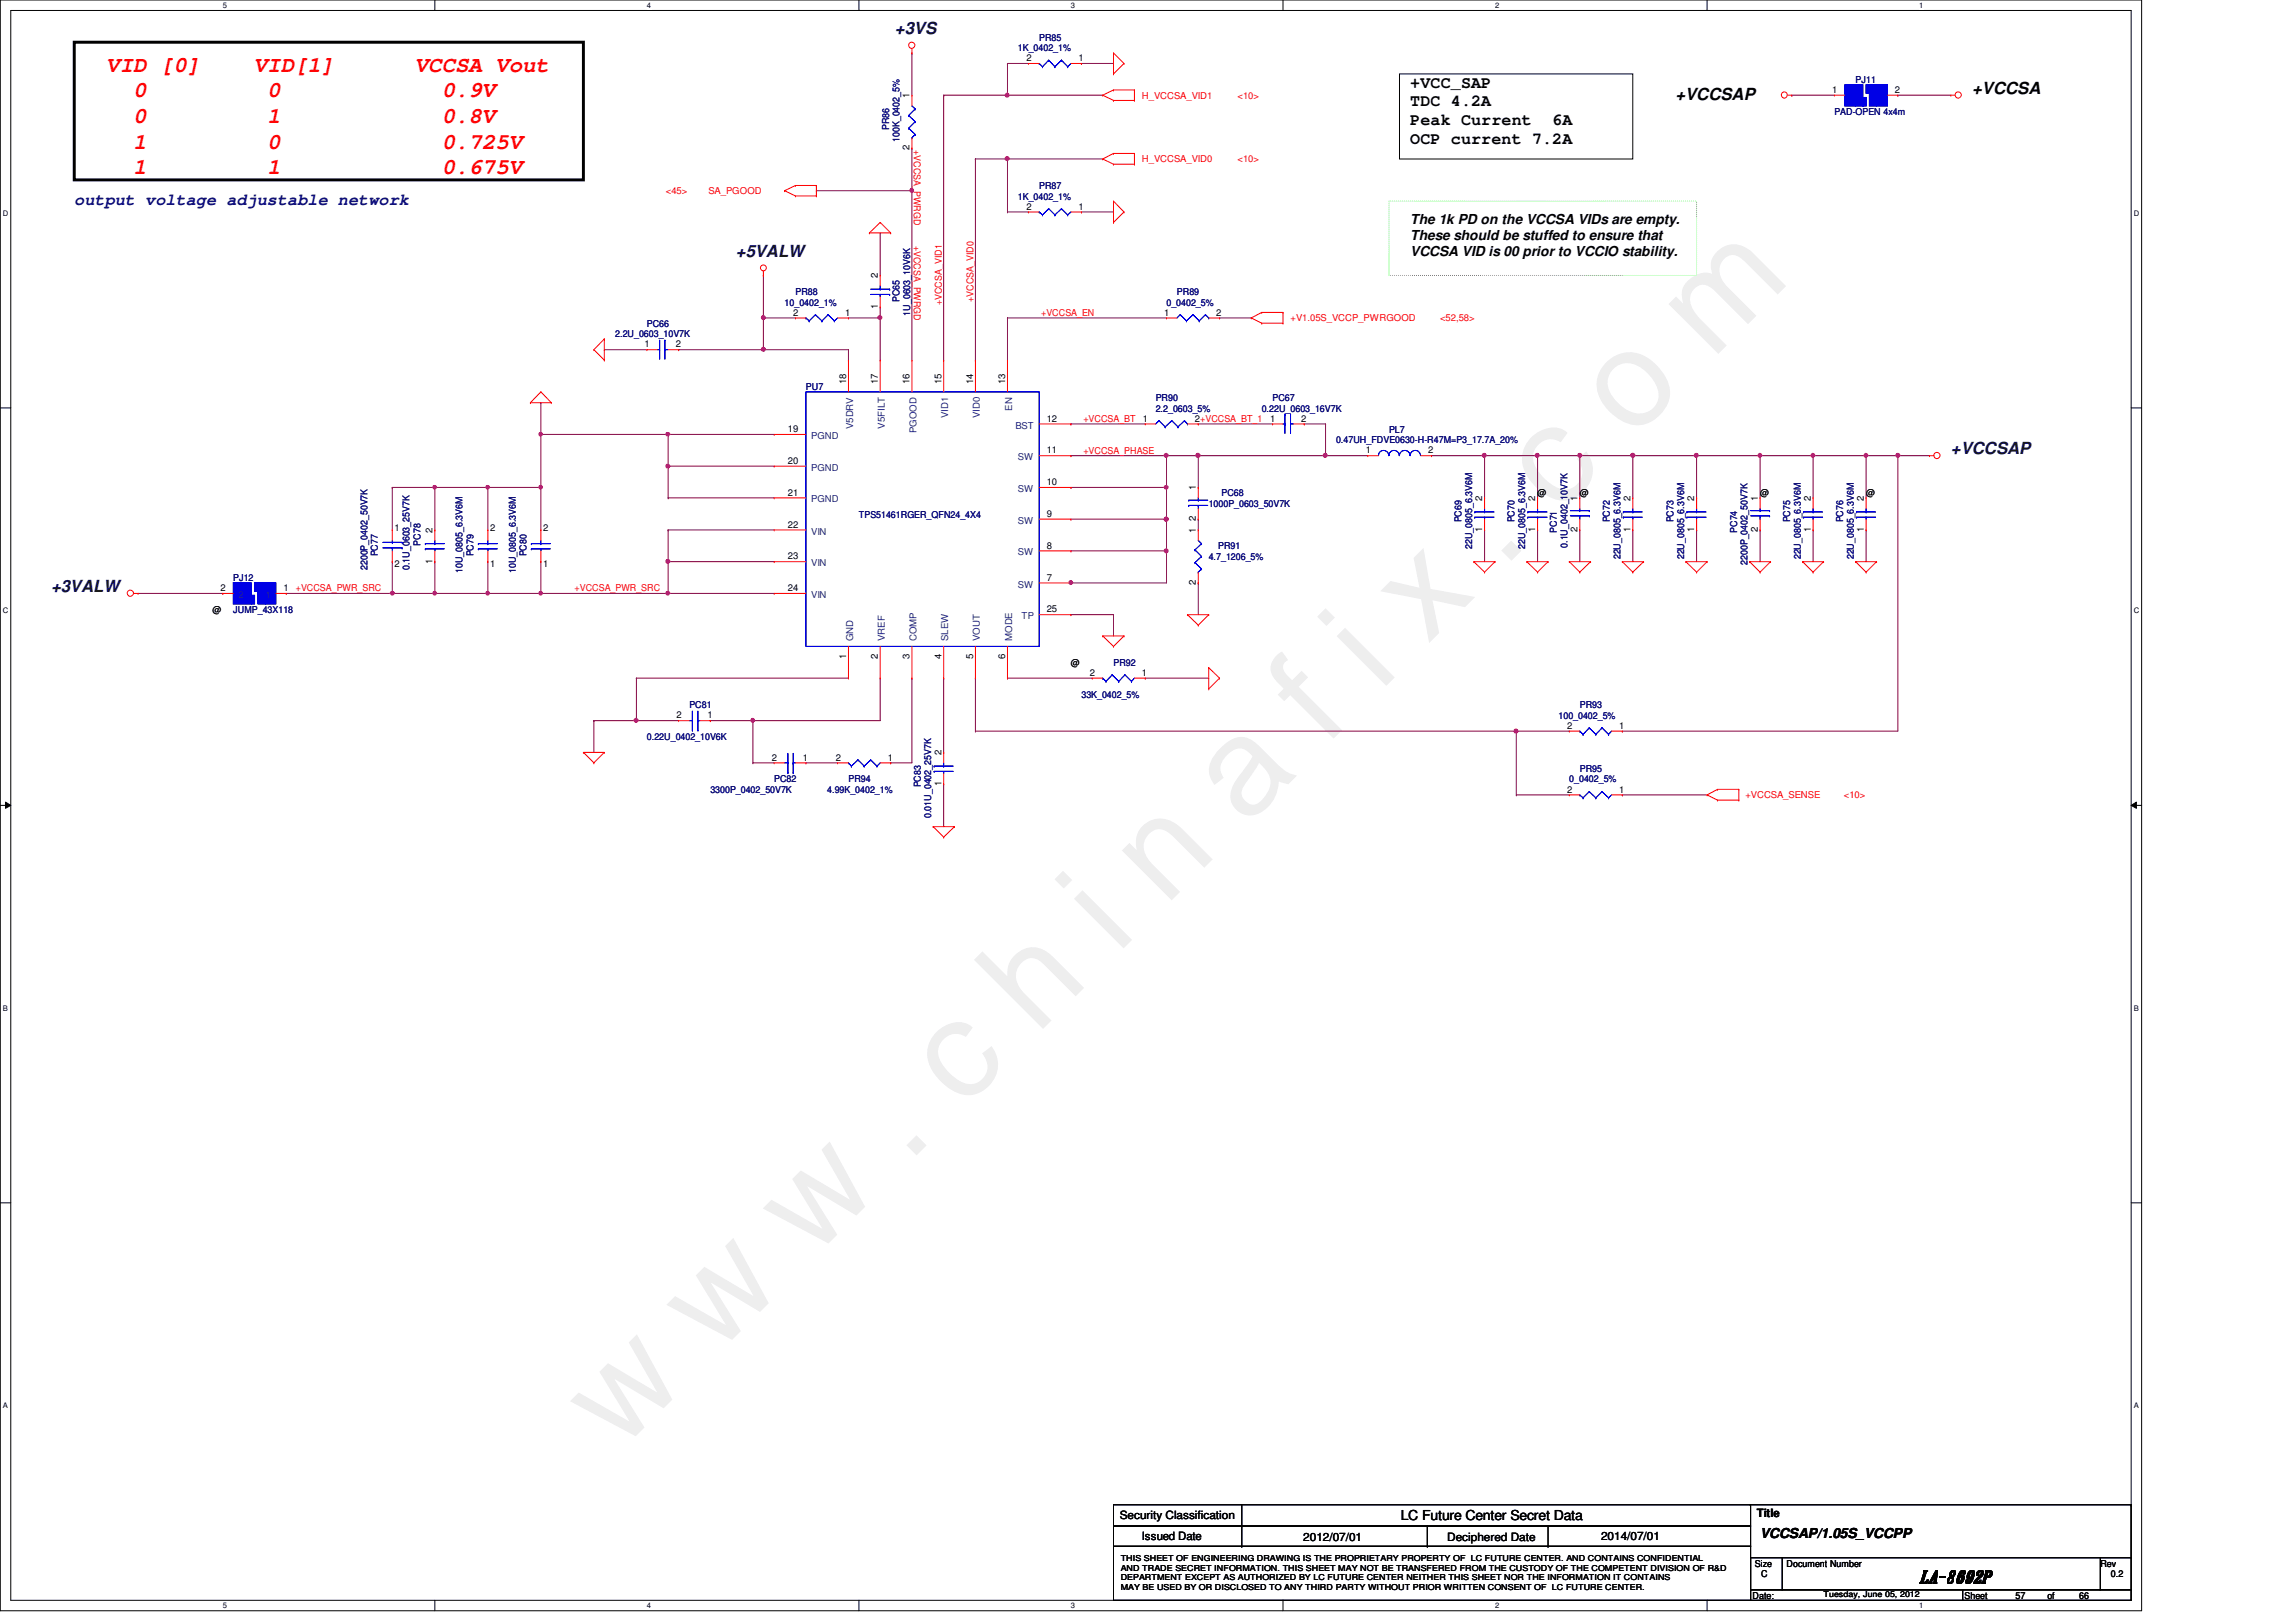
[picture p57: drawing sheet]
<svg xmlns="http://www.w3.org/2000/svg" width="297mm" height="210mm" viewBox="0 0 297 210" stroke-linecap="round" stroke-linejoin="round" font-family="sans-serif">
<defs><g id="words">
<text font-size="17.6" fill="#f0f" x="80.1" y="188" transform="rotate(-45 80.1 188)">w w w . c h i n a f i x . c o m</text>
<g font-size="2.9" fill="#f00">
<text x="13.8" y="9.3">VID [0]</text>
<text x="32.8" y="9.3">VID[1]</text>
<text x="53.7" y="9.3">VCCSA Vout</text>
<text x="17.2" y="12.6">0</text>
<text x="17.2" y="15.9">0</text>
<text x="34.6" y="12.6">0</text>
<text x="34.6" y="15.9">1</text>
<text x="57.1" y="12.6">0.9V</text>
<text x="57.1" y="15.9">0.8V</text>
<text x="17.2" y="19.2">1</text>
<text x="17.2" y="22.5">1</text>
<text x="34.6" y="19.2">0</text>
<text x="34.6" y="22.5">1</text>
<text x="57.1" y="19.2">0.725V</text>
<text x="57.1" y="22.5">0.675V</text>
</g>
<g font-size="2.2" fill="#000040">
<text x="115.8" y="4.4">+3VS</text>
<text x="95.2" y="33.2">+5VALW</text>
<text x="252.4" y="58.8">+VCCSAP</text>
<text x="6.6" y="76.6">+3VALW</text>
</g>
<g font-size="2.2">
<text x="182.5" y="11.3">+VCC_SAP</text>
<text x="182.5" y="13.8">TDC 4.2A</text>
<text x="182.5" y="16.2">Peak Current</text>
<text x="200.8" y="16.2">6A</text>
<text x="216.7" y="13">+VCCSAP</text>
<text x="255.1" y="12.1">+VCCSA</text>
<text x="182.5" y="18.6">OCP current 7.2A</text>
<text x="248.4" y="204.7">LA-8692P</text>
</g>
<text font-size="2.2" fill="#000080" x="9.6" y="26.5">output voltage adjustable network</text>
<g font-size="1.8">
<text x="182.5" y="29">The 1k PD on the VCCSA VIDs are empty.</text>
<text x="182.5" y="31.1">These should be stuffed to ensure that</text>
<text x="182.5" y="33.2">VCCSA VID is 00 prior to VCCIO stability.</text>
<text x="181.2" y="196.8">LC Future Center Secret Data</text>
<text x="227.7" y="199.1">VCCSAP/1.05S_VCCPP</text>
</g>
<g font-size="1.5">
<text x="144.9" y="196.6">Security Classification</text>
<text x="227.3" y="196.3">Title</text>
<text x="147.7" y="199.3">Issued Date</text>
<text x="168.6" y="199.4">2012/07/01</text>
<text x="187.2" y="199.4">Deciphered Date</text>
<text x="207.1" y="199.3">2014/07/01</text>
</g>
<g font-size="1.2" fill="#000080">
<text x="134.4" y="5.2">PR85</text>
<text x="131.7" y="6.6">1K_0402_1%</text>
<text x="240.1" y="10.7">PJ11</text>
<text x="115" y="16.8" transform="rotate(-90 115 16.8)">PR86</text>
<text x="237.3" y="14.9">PAD-OPEN 4x4m</text>
<text x="116.4" y="18.4" transform="rotate(-90 116.4 18.4)">100K_0402_5%</text>
<text x="131.7" y="25.8">1K_0402_1%</text>
<text x="134.4" y="24.4">PR87</text>
<text x="101.5" y="39.5">10_0402_1%</text>
<text x="102.9" y="38.1">PR88</text>
<text x="116.4" y="39.1" transform="rotate(-90 116.4 39.1)">PC65</text>
<text x="117.8" y="40.9" transform="rotate(-90 117.8 40.9)">1U_0603_10V6K</text>
<text x="150.9" y="39.5">0_0402_5%</text>
<text x="152.3" y="38.1">PR89</text>
<text x="79.6" y="43.6">2.2U_0603_10V7K</text>
<text x="83.7" y="42.3">PC66</text>
<text x="104.3" y="50.5">PU7</text>
<text x="149.5" y="51.9">PR90</text>
<text x="149.5" y="53.3">2.2_0603_5%</text>
<text x="163.2" y="53.3">0.22U_0603_16V7K</text>
<text x="164.6" y="51.9">PC67</text>
<text x="172.8" y="57.4">0.47UH_FDVE0630-H-R47M=P3_17.7A_20%</text>
<text x="179.7" y="56">PL7</text>
<text x="156.4" y="65.6">1000P_0603_50V7K</text>
<text x="158" y="64.2">PC68</text>
<text x="54.4" y="70.6" transform="rotate(-90 54.4 70.6)">PC78</text>
<text x="111.1" y="67">TPS51461RGER_QFN24_4X4</text>
<text x="157.6" y="71.1">PR91</text>
<text x="189.1" y="67.6" transform="rotate(-90 189.1 67.6)">PC69</text>
<text x="190.5" y="71" transform="rotate(-90 190.5 71)">22U_0805_6.3V6M</text>
<text x="195.9" y="67.6" transform="rotate(-90 195.9 67.6)">PC70</text>
<text x="197.3" y="71" transform="rotate(-90 197.3 71)">22U_0805_6.3V6M</text>
<text x="201.4" y="69" transform="rotate(-90 201.4 69)">PC71</text>
<text x="202.8" y="70.9" transform="rotate(-90 202.8 70.9)">0.1U_0402_10V7K</text>
<text x="208.3" y="67.6" transform="rotate(-90 208.3 67.6)">PC72</text>
<text x="216.5" y="67.6" transform="rotate(-90 216.5 67.6)">PC73</text>
<text x="224.7" y="69" transform="rotate(-90 224.7 69)">PC74</text>
<text x="231.6" y="67.6" transform="rotate(-90 231.6 67.6)">PC75</text>
<text x="238.5" y="67.6" transform="rotate(-90 238.5 67.6)">PC76</text>
<text x="30.2" y="75.2">PJ12</text>
<text x="47.5" y="73.8" transform="rotate(-90 47.5 73.8)">2200P_0402_50V7K</text>
<text x="48.9" y="72" transform="rotate(-90 48.9 72)">PC77</text>
<text x="53" y="73.8" transform="rotate(-90 53 73.8)">0.1U_0603_25V7K</text>
<text x="59.9" y="74.2" transform="rotate(-90 59.9 74.2)">10U_0805_6.3V6M</text>
<text x="61.3" y="72" transform="rotate(-90 61.3 72)">PC79</text>
<text x="66.7" y="74.2" transform="rotate(-90 66.7 74.2)">10U_0805_6.3V6M</text>
<text x="68.1" y="72" transform="rotate(-90 68.1 72)">PC80</text>
<text x="156.4" y="72.4">4.7_1206_5%</text>
<text x="209.6" y="72.4" transform="rotate(-90 209.6 72.4)">22U_0805_6.3V6M</text>
<text x="217.9" y="72.4" transform="rotate(-90 217.9 72.4)">22U_0805_6.3V6M</text>
<text x="226.1" y="73.1" transform="rotate(-90 226.1 73.1)">2200P_0402_50V7K</text>
<text x="233" y="72.4" transform="rotate(-90 233 72.4)">22U_0805_6.3V6M</text>
<text x="239.8" y="72.4" transform="rotate(-90 239.8 72.4)">22U_0805_6.3V6M</text>
<text x="30.2" y="79.3">JUMP_43X118</text>
<text x="144.1" y="86.1">PR92</text>
<text x="83.7" y="95.8">0.22U_0402_10V6K</text>
<text x="89.2" y="91.7">PC81</text>
<text x="139.9" y="90.3">33K_0402_5%</text>
<text x="201.6" y="93">100_0402_5%</text>
<text x="204.4" y="91.7">PR93</text>
<text x="100.2" y="101.3">PC82</text>
<text x="109.8" y="101.3">PR94</text>
<text x="119.1" y="101.9" transform="rotate(-90 119.1 101.9)">PC83</text>
<text x="203" y="101.3">0_0402_5%</text>
<text x="204.4" y="99.9">PR95</text>
<text x="91.9" y="102.6">3300P_0402_50V7K</text>
<text x="107" y="102.6">4.99K_0402_1%</text>
<text x="120.5" y="105.9" transform="rotate(-90 120.5 105.9)">0.01U_0402_25V7K</text>
</g>
<g font-size="1.2">
<text x="132.8" y="7.9">2</text>
<text x="139.5" y="7.9">1</text>
<text x="117.7" y="12.7" transform="rotate(-90 117.7 12.7)">1</text>
<text x="237" y="12">1</text>
<text x="245.1" y="12">2</text>
<text x="117.7" y="19.5" transform="rotate(-90 117.7 19.5)">2</text>
<text x="132.8" y="27.1">2</text>
<text x="139.5" y="27.1">1</text>
<text x="102.6" y="40.9">2</text>
<text x="109.3" y="40.9">1</text>
<text x="113.6" y="40" transform="rotate(-90 113.6 40)">1</text>
<text x="113.6" y="36" transform="rotate(-90 113.6 36)">2</text>
<text x="150.6" y="40.9">1</text>
<text x="157.3" y="40.9">2</text>
<text x="83.4" y="45">1</text>
<text x="87.4" y="45">2</text>
<text x="109.5" y="49.7" transform="rotate(-90 109.5 49.7)">18</text>
<text x="113.6" y="49.7" transform="rotate(-90 113.6 49.7)">17</text>
<text x="117.7" y="49.7" transform="rotate(-90 117.7 49.7)">16</text>
<text x="121.8" y="49.7" transform="rotate(-90 121.8 49.7)">15</text>
<text x="125.9" y="49.7" transform="rotate(-90 125.9 49.7)">14</text>
<text x="130" y="49.7" transform="rotate(-90 130 49.7)">13</text>
<text x="101.9" y="55.9">19</text>
<text x="135.4" y="58.7">11</text>
<text x="135.4" y="54.6">12</text>
<text x="147.9" y="54.6">1</text>
<text x="154.6" y="54.6">2+VCCSA_BT_1</text>
<text x="164.3" y="54.6">1</text>
<text x="168.3" y="54.6">2</text>
<text x="176.7" y="58.7">1</text>
<text x="184.8" y="58.7">2</text>
<text x="101.9" y="60">20</text>
<text x="101.9" y="64.1">21</text>
<text x="135.4" y="62.8">10</text>
<text x="154.7" y="63.5" transform="rotate(-90 154.7 63.5)">1</text>
<text x="191.8" y="64.9" transform="rotate(-90 191.8 64.9)">2</text>
<text x="198.6" y="64.9" transform="rotate(-90 198.6 64.9)">2</text>
<text x="198.9" y="64.2">@</text>
<text x="204.1" y="64.9" transform="rotate(-90 204.1 64.9)">1</text>
<text x="204.4" y="64.2">@</text>
<text x="210.9" y="64.9" transform="rotate(-90 210.9 64.9)">2</text>
<text x="219.2" y="64.9" transform="rotate(-90 219.2 64.9)">2</text>
<text x="227.4" y="64.9" transform="rotate(-90 227.4 64.9)">1</text>
<text x="227.7" y="64.2">@</text>
<text x="234.3" y="64.9" transform="rotate(-90 234.3 64.9)">2</text>
<text x="241.1" y="64.9" transform="rotate(-90 241.1 64.9)">2</text>
<text x="241.4" y="64.2">@</text>
<text x="51.1" y="68.7">1</text>
<text x="56" y="69" transform="rotate(-90 56 69)">2</text>
<text x="63.4" y="68.7">2</text>
<text x="70.3" y="68.7">2</text>
<text x="101.9" y="68.3">22</text>
<text x="135.4" y="66.9">9</text>
<text x="135.4" y="71">8</text>
<text x="154.7" y="69" transform="rotate(-90 154.7 69)">1</text>
<text x="154.7" y="67.5" transform="rotate(-90 154.7 67.5)">2</text>
<text x="191.8" y="68.8" transform="rotate(-90 191.8 68.8)">1</text>
<text x="198.6" y="68.8" transform="rotate(-90 198.6 68.8)">1</text>
<text x="204.1" y="68.8" transform="rotate(-90 204.1 68.8)">2</text>
<text x="210.9" y="68.8" transform="rotate(-90 210.9 68.8)">1</text>
<text x="219.2" y="68.8" transform="rotate(-90 219.2 68.8)">1</text>
<text x="227.4" y="68.8" transform="rotate(-90 227.4 68.8)">2</text>
<text x="234.3" y="68.8" transform="rotate(-90 234.3 68.8)">1</text>
<text x="241.1" y="68.8" transform="rotate(-90 241.1 68.8)">1</text>
<text x="28.5" y="76.5">2</text>
<text x="36.7" y="76.5">1</text>
<text x="51.1" y="73.4">2</text>
<text x="56" y="72.9" transform="rotate(-90 56 72.9)">1</text>
<text x="63.4" y="73.4">1</text>
<text x="70.3" y="73.4">1</text>
<text x="101.9" y="76.5">24</text>
<text x="101.9" y="72.4">23</text>
<text x="135.4" y="75.1">7</text>
<text x="154.7" y="75.7" transform="rotate(-90 154.7 75.7)">2</text>
<text x="27.5" y="79.3">@</text>
<text x="135.4" y="79.2">25</text>
<text x="109.5" y="85.3" transform="rotate(-90 109.5 85.3)">1</text>
<text x="113.6" y="85.3" transform="rotate(-90 113.6 85.3)">2</text>
<text x="117.7" y="85.3" transform="rotate(-90 117.7 85.3)">3</text>
<text x="121.8" y="85.3" transform="rotate(-90 121.8 85.3)">4</text>
<text x="125.9" y="85.3" transform="rotate(-90 125.9 85.3)">5</text>
<text x="130" y="85.3" transform="rotate(-90 130 85.3)">6</text>
<text x="138.6" y="86.1">@</text>
<text x="141" y="87.5">2</text>
<text x="147.7" y="87.5">1</text>
<text x="87.5" y="93">2</text>
<text x="91.5" y="93">1</text>
<text x="202.7" y="94.3">2</text>
<text x="209.5" y="94.3">1</text>
<text x="99.9" y="98.4">2</text>
<text x="103.9" y="98.4">1</text>
<text x="108.1" y="98.4">2</text>
<text x="114.8" y="98.4">1</text>
<text x="121.8" y="101.8" transform="rotate(-90 121.8 101.8)">1</text>
<text x="121.8" y="97.7" transform="rotate(-90 121.8 97.7)">2</text>
<text x="202.7" y="102.6">2</text>
<text x="209.5" y="102.6">1</text>
<text x="227" y="202.7">Size</text>
<text x="231.1" y="202.7">Document Number</text>
<text x="271.7" y="202.7">Rev</text>
<text x="226.7" y="206.9">Date:</text>
<text x="227.8" y="204.1">C</text>
<text x="254.2" y="206.9">Sheet</text>
<text x="260.8" y="206.9">57</text>
<text x="264.9" y="206.9">of</text>
<text x="269" y="206.9">66</text>
<text x="273.1" y="204.1">0.2</text>
</g>
<g font-size="1.2" fill="#f00">
<text x="147.7" y="12.8">H_VCCSA_VID1</text>
<text x="160.1" y="12.8">&lt;10&gt;</text>
<text x="118.2" y="19.4" transform="rotate(90 118.2 19.4)">+VCCSA_PWRGD</text>
<text x="147.7" y="21">H_VCCSA_VID0</text>
<text x="160.1" y="21">&lt;10&gt;</text>
<text x="86.1" y="25.1">&lt;45&gt;</text>
<text x="91.6" y="25.1">SA_PGOOD</text>
<text x="118.2" y="31.8" transform="rotate(90 118.2 31.8)">+VCCSA_PWRGD</text>
<text x="121.8" y="39.5" transform="rotate(-90 121.8 39.5)">+VCCSA_VID1</text>
<text x="125.9" y="39.1" transform="rotate(-90 125.9 39.1)">+VCCSA_VID0</text>
<text x="134.7" y="40.9">+VCCSA_EN</text>
<text x="167" y="41.6">+V1.05S_VCCP_PWRGOOD</text>
<text x="186.3" y="41.6">&lt;52,58&gt;</text>
<text x="140.2" y="54.6">+VCCSA_BT</text>
<text x="140.2" y="58.7">+VCCSA_PHASE</text>
<text x="38.3" y="76.5">+VCCSA_PWR_SRC</text>
<text x="74.3" y="76.5">+VCCSA_PWR_SRC</text>
<text x="225.8" y="103.3">+VCCSA_SENSE</text>
<text x="238.5" y="103.3">&lt;10&gt;</text>
</g>
<g font-size="1.2" fill="#004080">
<text x="130.9" y="53.1" transform="rotate(-90 130.9 53.1)">EN</text>
<text x="104.9" y="56.8">PGND</text>
<text x="110.4" y="55.5" transform="rotate(-90 110.4 55.5)">V5DRV</text>
<text x="114.5" y="55.5" transform="rotate(-90 114.5 55.5)">V5FILT</text>
<text x="118.6" y="56" transform="rotate(-90 118.6 56)">PGOOD</text>
<text x="122.7" y="54.1" transform="rotate(-90 122.7 54.1)">VID1</text>
<text x="126.8" y="54.1" transform="rotate(-90 126.8 54.1)">VID0</text>
<text x="131.4" y="55.5">BST</text>
<text x="131.7" y="59.6">SW</text>
<text x="104.9" y="60.9">PGND</text>
<text x="104.9" y="65">PGND</text>
<text x="131.7" y="63.7">SW</text>
<text x="104.9" y="69.2">VIN</text>
<text x="131.7" y="67.8">SW</text>
<text x="131.7" y="71.9">SW</text>
<text x="30.9" y="77.4">2</text>
<text x="34.3" y="77.4">1</text>
<text x="104.9" y="77.4">VIN</text>
<text x="104.9" y="73.3">VIN</text>
<text x="131.7" y="76">SW</text>
<text x="110.4" y="83" transform="rotate(-90 110.4 83)">GND</text>
<text x="114.5" y="83" transform="rotate(-90 114.5 83)">VREF</text>
<text x="118.6" y="83" transform="rotate(-90 118.6 83)">COMP</text>
<text x="122.7" y="83" transform="rotate(-90 122.7 83)">SLEW</text>
<text x="126.8" y="83" transform="rotate(-90 126.8 83)">VOUT</text>
<text x="130.9" y="83" transform="rotate(-90 130.9 83)">MODE</text>
<text x="132.2" y="80.1">TP</text>
</g>
<g font-size="1.1">
<text x="145" y="202">THIS SHEET OF ENGINEERING DRAWING IS THE PROPRIETARY PROPERTY OF LC FUTURE CENTER. AND CONTAINS CONFIDENTIAL</text>
<text x="145" y="203.2">AND TRADE SECRET INFORMATION. THIS SHEET MAY NOT BE TRANSFERED FROM THE CUSTODY OF THE COMPETENT DIVISION OF R&amp;D</text>
<text x="145" y="204.5">DEPARTMENT EXCEPT AS AUTHORIZED BY LC FUTURE CENTER NEITHER THIS SHEET NOR THE INFORMATION IT CONTAINS</text>
<text x="145" y="205.7">MAY BE USED BY OR DISCLOSED TO ANY THIRD PARTY WITHOUT PRIOR WRITTEN CONSENT OF LC FUTURE CENTER.</text>
<text x="235.9" y="206.7">Tuesday, June 05, 2012</text>
</g>
<g font-size="1">
<text x="28.8" y="1">5</text>
<text x="83.7" y="1">4</text>
<text x="138.6" y="1">3</text>
<text x="193.4" y="1">2</text>
<text x="248.3" y="1">1</text>
<text x=".4" y="27.9">D</text>
<text x="276.1" y="27.9">D</text>
<text x=".4" y="79.4">C</text>
<text x="276.1" y="79.4">C</text>
<text x=".4" y="130.8">B</text>
<text x="276.1" y="130.8">B</text>
<text x=".4" y="182.2">A</text>
<text x="276.1" y="182.2">A</text>
<text x="28.8" y="208.1">5</text>
<text x="83.7" y="208.1">4</text>
<text x="138.6" y="208.1">3</text>
<text x="193.4" y="208.1">2</text>
<text x="248.3" y="208.1">1</text>
</g>
</g></defs>
<path d="M0 0h277.1v208.4h-277.1zM1.4 1.4h274.3v205.7h-274.3z" fill="none" stroke="#000" stroke-width=".13"/>
<g fill="#fff">
<path d="M28.8 .1h.6v1.1h-.6z"/>
<path d="M28.8 207.2h.6v1.1h-.6z"/>
</g>
<path d="M56.3 0v1.4M56.3 207.1v1.3" fill="none" stroke="#000" stroke-width=".13"/>
<g fill="#fff">
<path d="M83.7 .1h.5v1.1h-.5z"/>
<path d="M83.7 207.2h.5v1.1h-.5z"/>
</g>
<path d="M111.1 0v1.4M111.1 207.1v1.3" fill="none" stroke="#000" stroke-width=".13"/>
<g fill="#fff">
<path d="M138.6 .1h.5v1.1h-.5z"/>
<path d="M138.6 207.2h.5v1.1h-.5z"/>
</g>
<path d="M166 0v1.4M166 207.1v1.3" fill="none" stroke="#000" stroke-width=".13"/>
<g fill="#fff">
<path d="M193.4 .1h.6v1.1h-.6z"/>
<path d="M193.4 207.2h.6v1.1h-.6z"/>
</g>
<path d="M220.8 0v1.4M220.8 207.1v1.3" fill="none" stroke="#000" stroke-width=".13"/>
<g fill="#fff">
<path d="M248.3 .1h.5v1.1h-.5z"/>
<path d="M248.3 207.2h.5v1.1h-.5z"/>
<path d="M.4 27.1h.7v1.1h-.7z"/>
<path d="M276.1 27.1h.7v1.1h-.7z"/>
<path d="M.4 78.5h.7v1.1h-.7z"/>
<path d="M276.1 78.5h.7v1.1h-.7z"/>
</g>
<path d="M0 52.8h1.4M275.7 52.8h1.4" fill="none" stroke="#000" stroke-width=".13"/>
<g fill="#fff">
<path d="M.4 129.9h.6v1.1h-.6z"/>
<path d="M276.1 129.9h.6v1.1h-.6z"/>
</g>
<path d="M0 104.2h1.4M.7 103.8l.7 .4-.7 .4zM275.7 104.2l.7-.4v.8zM275.7 104.2h1.4" fill="none" stroke="#000" stroke-width=".13"/>
<path d="M.7 103.8l.7 .4-.7 .4zM275.7 104.2l.7-.4v.8z" fill="#000"/>
<g fill="#fff">
<path d="M.4 181.4h.6v1.1h-.6z"/>
<path d="M276.1 181.4h.6v1.1h-.6z"/>
</g>
<path d="M181.1 9.6h30.1v11h-30.1zM0 155.7h1.4M275.7 155.7h1.4" fill="none" stroke="#000" stroke-width=".13"/>
<path d="M9.6 5.5h65.9v17.8h-65.9z" fill="none" stroke="#000" stroke-width=".38"/>
<path d="M179.7 26h39.8v9.6h-39.8z" fill="none" stroke="#0f0" stroke-width=".13" stroke-dasharray="0 .3"/>
<path d="M130.3 20.6h.1M130.3 20.6h12.4M63.1 63.1h.1M63.1 63.1h6.9M126.2 94.6h70" fill="none" stroke="#800040" stroke-width=".13"/>
<circle cx="130.3" cy="20.5" r=".26" fill="#f0f"/>
<circle cx="130.3" cy="20.5" r=".26" fill="none" stroke="#f0f" stroke-width=".13"/>
<path d="M118 6.9h.1M118 6.9v5.4M37 76.8h.1M37 76.8h13.8M50.8 63.1h.1M50.8 63.1h5.5M56.3 76.8h.1M56.3 76.8h13.7M63.1 76.8h.1M209.9 94.6h35.6" fill="none" stroke="#800040" stroke-width=".13"/>
<path d="M62.9 76.6h.3l.1 .2-.1 .1-.1 .1-.2-.1z" fill-rule="evenodd" fill="#f0f"/>
<path d="M62.9 76.6h.3l.1 .2-.1 .1-.1 .1-.2-.1z" fill="none" stroke="#f0f" stroke-width=".13"/>
<path d="M56.1 76.6h.3l.1 .2-.1 .1-.2 .1-.1-.1z" fill-rule="evenodd" fill="#f0f"/>
<path d="M56.1 76.6h.3l.1 .2-.1 .1-.2 .1-.1-.1z" fill="none" stroke="#f0f" stroke-width=".13"/>
<path d="M56.3 63.1h.1M56.3 63.1h6.8" fill="none" stroke="#800040" stroke-width=".13"/>
<path d="M62.9 62.9h.3l.1 .1-.1 .2-.1 .1-.2-.1z" fill-rule="evenodd" fill="#f0f"/>
<path d="M62.9 62.9h.3l.1 .1-.1 .2-.1 .1-.2-.1z" fill="none" stroke="#f0f" stroke-width=".13"/>
<path d="M56.1 62.9h.3l.1 .1-.1 .2-.2 .1-.1-.1z" fill-rule="evenodd" fill="#f0f"/>
<path d="M56.1 62.9h.3l.1 .1-.1 .2-.2 .1-.1-.1z" fill="none" stroke="#f0f" stroke-width=".13"/>
<path d="M50.8 72.7h.1M50.8 63.1h.1M50.8 76.8h.1M50.8 63.1v5.5M50.8 72.7v4.1M56.3 72.7h.1M56.3 63.1h.1M56.3 63.1v5.5M56.3 72.7v4.1h-5.5M63.1 72.7h.1M63.1 72.7v4.1" fill="none" stroke="#800040" stroke-width=".13"/>
<circle cx="50.8" cy="76.8" r=".25" fill="#f0f"/>
<circle cx="50.8" cy="76.8" r=".25" fill="none" stroke="#f0f" stroke-width=".13"/>
<g fill="none" stroke="#800040" stroke-width=".13">
<path d="M122.1 12.3h.1M122.1 12.3v34.3M130.3 8.2h.1M130.3 8.2v4.1h-8.2M130.3 8.2h2.7M231.8 12.3h.1M231.8 12.3h5.5M245.5 12.3h.1M245.5 12.3h6.9M130.3 20.6h.1M130.3 20.6v6.8M245.5 59h.1"/>
<path d="M245.5 59h4.1M245.5 59v35.6M17.9 76.8h10.9M28.8 76.8h.1M63.1 63.1h.1M63.1 63.1v5.5"/>
</g>
<circle cx="245.5" cy="58.9" r=".26" fill="#f0f"/>
<circle cx="245.5" cy="58.9" r=".26" fill="none" stroke="#f0f" stroke-width=".13"/>
<path d="M241.4 59h.1M241.4 59h4.1" fill="none" stroke="#800040" stroke-width=".13"/>
<path d="M241.2 58.7h.2l.2 .1v.3l-.2 .1-.2-.1z" fill-rule="evenodd" fill="#f0f"/>
<path d="M241.2 58.7h.2l.2 .1v.3l-.2 .1-.2-.1z" fill="none" stroke="#f0f" stroke-width=".13"/>
<path d="M118 19.2h.1M118 19.2v5.5M130.3 12.3h.1M130.3 12.3h12.4M139.9 8.2h.1M139.9 8.2h4.2" fill="none" stroke="#800040" stroke-width=".13"/>
<circle cx="130.3" cy="12.3" r=".26" fill="#f0f"/>
<circle cx="130.3" cy="12.3" r=".26" fill="none" stroke="#f0f" stroke-width=".13"/>
<path d="M126.2 20.6h.1M126.2 20.6v26M126.2 20.6h4.1M234.6 59h6.8M241.4 59h.1M241.4 59v5.4M241.4 68.6h.1M241.4 68.6v4.1" fill="none" stroke="#800040" stroke-width=".13"/>
<g fill="none" stroke="#f00" stroke-width=".13">
<path d="M118 6.9h.1M118 6.3v.6M142.7 12.3h.1M142.7 12.3l1.4 .7M144.1 11.6h.1M144.1 13h.1M144.1 19.9h.1M144.1 9.6h.1M144.1 6.9h.1M144.1 11.6h2.7M144.1 11.6l-1.4 .7M144.1 13h2.7"/>
<path d="M144.1 19.9h2.7M144.1 19.9l-1.4 .7M144.1 6.9v2.7M144.1 6.9l1.3 1.3M145.4 8.2h.1M145.4 8.2l-1.3 1.4M146.8 13h.1M146.8 11.6h.1M146.8 19.9h.1M146.8 11.6v1.4M146.8 19.9v1.4M231.3 12.3h.5"/>
<path d="M231.8 12.3h.1M252.4 12.3h.1M252.4 12.3h.5M102.9 24h.1M102.9 24l-1.4 .7M102.9 24h2.7M105.6 24h.1M105.6 24v1.4M142.7 20.6h.1M142.7 20.6l1.4 .7M144.1 21.3h.1M144.1 21.3h2.7"/>
<path d="M146.8 21.3h.1M249.6 59h.1M249.6 59h.6M17.3 76.8h.6M17.9 76.8h.1M63.1 72.7h.1M63.1 68.6h.1M63.1 68.6v1.3M63.1 71.3v1.4M240.1 72.7h.1M240.1 72.7h2.7M240.1 72.7l1.3 1.3"/>
<path d="M241.4 74h.1M242.8 72.7h.1M242.8 72.7l-1.4 1.3"/>
<circle cx="118" cy="5.9" r=".4"/>
<circle cx="230.8" cy="12.3" r=".39"/>
<circle cx="253.3" cy="12.3" r=".4"/>
<circle cx="250.6" cy="58.9" r=".4"/>
<circle cx="16.9" cy="76.8" r=".4"/>
</g>
<g fill="none" stroke="#000" stroke-width=".13">
<path d="M144.1 194.7h82.4v2.8h-82.4zM144.1 197.5h82.4v2.6h-82.4zM160.7 197.5h.1M160.7 194.7v5.4M184.7 197.5v2.6M200.3 197.5v2.6M226.4 194.7h49.3M275.7 194.7h.1M275.7 194.7v6.9M144.1 200.1h82.4v7h-82.4zM160.7 200.1h.1M184.7 200.1h.1"/>
<path d="M200.3 200.1h.1M226.5 201.6h4.1v4.1h-4.1zM226.5 205.7h27.4v1.4h-27.4zM230.6 201.6h41.1v4.1h-41.1zM253.9 205.7h21.8v1.4h-21.8zM271.7 201.6h4v4.1h-4z"/>
</g>
<path d="M61.9 70.4h.1M61.9 71h.1M61.9 70.4h2.4M61.9 71h2.4M63.1 71h.1M63.1 70.4h.1M63.1 69.9v.5M63.1 71v.3" fill="none" stroke="#00f" stroke-width=".13"/>
<path d="M34.3 75.4h1.4v2.7h-1.4z" fill-rule="evenodd" fill="#00f"/>
<path d="M34.3 75.4h1.4v2.7h-1.4z" fill="none" stroke="#00f" stroke-width=".13"/>
<path d="M33.4 75.4h.9v2.7h-.9z" fill-rule="evenodd" fill="#00f"/>
<path d="M33.4 75.4h.9v2.7h-.9z" fill="none" stroke="#00f" stroke-width=".13"/>
<path d="M32.9 75.4h.5v1.1h-.5z" fill-rule="evenodd" fill="#00f"/>
<path d="M32.9 75.4h.5v1.1h-.5z" fill="none" stroke="#00f" stroke-width=".13"/>
<path d="M32.5 77h.4v1.1h-.4z" fill-rule="evenodd" fill="#00f"/>
<path d="M32.5 77h.4v1.1h-.4z" fill="none" stroke="#00f" stroke-width=".13"/>
<path d="M31.6 75.4h.9v2.7h-.9z" fill-rule="evenodd" fill="#00f"/>
<path d="M31.6 75.4h.9v2.7h-.9z" fill="none" stroke="#00f" stroke-width=".13"/>
<path d="M30.2 75.4h1.4v2.7h-1.4z" fill-rule="evenodd" fill="#00f"/>
<path d="M30.2 75.4h1.4v2.7h-1.4z" fill="none" stroke="#00f" stroke-width=".13"/>
<path d="M34.3 75.4h1.4v2.7h-1.4z" fill-rule="evenodd" fill="#00f"/>
<path d="M34.3 75.4h1.4v2.7h-1.4z" fill="none" stroke="#00f" stroke-width=".13"/>
<path d="M33.4 75.4h.9v2.7h-.9z" fill-rule="evenodd" fill="#00f"/>
<path d="M33.4 75.4h.9v2.7h-.9z" fill="none" stroke="#00f" stroke-width=".13"/>
<path d="M32.9 75.4h.5v1.1h-.5z" fill-rule="evenodd" fill="#00f"/>
<path d="M32.9 75.4h.5v1.1h-.5z" fill="none" stroke="#00f" stroke-width=".13"/>
<path d="M32.5 77h.4v1.1h-.4z" fill-rule="evenodd" fill="#00f"/>
<path d="M32.5 77h.4v1.1h-.4z" fill="none" stroke="#00f" stroke-width=".13"/>
<path d="M31.6 75.4h.9v2.7h-.9z" fill-rule="evenodd" fill="#00f"/>
<path d="M31.6 75.4h.9v2.7h-.9z" fill="none" stroke="#00f" stroke-width=".13"/>
<path d="M30.2 75.4h1.4v2.7h-1.4z" fill-rule="evenodd" fill="#00f"/>
<g fill="none" stroke="#00f" stroke-width=".13">
<path d="M134.4 8.2h.1M134.4 8.2l.5 .4M134.9 8.6h.1M135.7 7.8h.1M135.7 7.8l.8 .8M135.7 7.8l-.8 .8M136.5 8.6h.1M137.3 7.8h.1M137.3 7.8l.8 .8M137.3 7.8l-.8 .8M138.1 8.6h.1M138.6 8.2l-.5 .4"/>
<path d="M30.2 75.4h1.4v2.7h-1.4z"/>
</g>
<path d="M133 8.2h.1M133 8.2h1.4M138.6 8.2h1.3M139.9 8.2h.1M28.8 76.8h.1M28.8 76.8h1.4M35.7 76.8h1.3M37 76.8h.1" fill="none" stroke="#f00" stroke-width=".13"/>
<path d="M238.7 11h1.4v2.7h-1.4z" fill-rule="evenodd" fill="#00f"/>
<path d="M238.7 11h1.4v2.7h-1.4z" fill="none" stroke="#00f" stroke-width=".13"/>
<path d="M242.8 11h1.4v2.7h-1.4z" fill-rule="evenodd" fill="#00f"/>
<path d="M242.8 11h1.4v2.7h-1.4z" fill="none" stroke="#00f" stroke-width=".13"/>
<path d="M240.1 11h.9v2.7h-.9z" fill-rule="evenodd" fill="#00f"/>
<path d="M240.1 11h.9v2.7h-.9z" fill="none" stroke="#00f" stroke-width=".13"/>
<path d="M241 12.6h.4v1.1h-.4z" fill-rule="evenodd" fill="#00f"/>
<path d="M241 12.6h.4v1.1h-.4z" fill="none" stroke="#00f" stroke-width=".13"/>
<path d="M241.4 11h.4v1.1h-.4z" fill-rule="evenodd" fill="#00f"/>
<path d="M241.4 11h.4v1.1h-.4z" fill="none" stroke="#00f" stroke-width=".13"/>
<path d="M241.8 11h1v2.7h-1z" fill-rule="evenodd" fill="#00f"/>
<path d="M241.8 11h1v2.7h-1z" fill="none" stroke="#00f" stroke-width=".13"/>
<path d="M238.7 11h1.4v2.7h-1.4z" fill-rule="evenodd" fill="#00f"/>
<path d="M238.7 11h1.4v2.7h-1.4z" fill="none" stroke="#00f" stroke-width=".13"/>
<path d="M242.8 11h1.4v2.7h-1.4z" fill-rule="evenodd" fill="#00f"/>
<path d="M242.8 11h1.4v2.7h-1.4z" fill="none" stroke="#00f" stroke-width=".13"/>
<path d="M240.1 11h.9v2.7h-.9z" fill-rule="evenodd" fill="#00f"/>
<path d="M240.1 11h.9v2.7h-.9z" fill="none" stroke="#00f" stroke-width=".13"/>
<path d="M241 12.6h.4v1.1h-.4z" fill-rule="evenodd" fill="#00f"/>
<path d="M241 12.6h.4v1.1h-.4z" fill="none" stroke="#00f" stroke-width=".13"/>
<path d="M241.4 11h.4v1.1h-.4z" fill-rule="evenodd" fill="#00f"/>
<path d="M241.4 11h.4v1.1h-.4z" fill="none" stroke="#00f" stroke-width=".13"/>
<path d="M241.8 11h1v2.7h-1z" fill-rule="evenodd" fill="#00f"/>
<g fill="none" stroke="#00f" stroke-width=".13">
<path d="M117.6 14.9h.1M117.6 16.6h.1M117.6 14.9l.8 .8M117.6 16.6l.8 .8M118 17.8h.1M118 13.7l.4 .4M118.4 14.1h.1M118.4 15.7h.1M118.4 17.4h.1M118.4 14.1l-.8 .8M118.4 15.7l-.8 .9M118.4 17.4l-.4 .4"/>
<path d="M241.8 11h1v2.7h-1zM104.3 50.7h30.1v33h-30.1zM49.5 70.9h2.5M49.5 70.2h2.5M50.8 70.2h.1M50.8 70.9h.1M50.8 69.9v.3M50.8 70.9v.4M52 70.9h.1M52 70.2h.1M55 70.4h.1M55 71h.1"/>
<path d="M55 70.4h2.5M55 71h2.5M56.3 71h.1M56.3 70.4h.1M56.3 69.9v.5M56.3 71v.3M240.2 66.3h.1M240.2 66.9h.1M240.2 66.3h2.5M240.2 66.9h2.5M241.4 66.9h.1M241.4 66.3h.1"/>
<path d="M241.4 65.8v.5M241.4 66.9v.3"/>
</g>
<g fill="none" stroke="#f00" stroke-width=".13">
<path d="M118 12.3h.1M118 19.2h.1M118 12.3v1.4M118 17.8v1.4M237.3 12.3h.1M237.3 12.3h1.4M244.2 12.3h1.3M245.5 12.3h.1M50.8 68.6h.1M50.8 72.7h.1M50.8 68.6v1.3M50.8 71.3v1.4"/>
<path d="M56.3 72.7h.1M56.3 68.6h.1M56.3 68.6v1.3M56.3 71.3v1.4M241.4 68.6h.1M241.4 64.4h.1M241.4 64.4v1.4M241.4 67.2v1.4"/>
</g>
<circle cx="130.3" cy="20.5" r=".26" fill="#f0f"/>
<circle cx="130.3" cy="20.5" r=".26" fill="none" stroke="#f0f" stroke-width=".13"/>
<path d="M62.9 76.6h.3l.1 .2-.1 .1-.1 .1-.2-.1z" fill-rule="evenodd" fill="#f0f"/>
<path d="M62.9 76.6h.3l.1 .2-.1 .1-.1 .1-.2-.1z" fill="none" stroke="#f0f" stroke-width=".13"/>
<path d="M56.1 76.6h.3l.1 .2-.1 .1-.2 .1-.1-.1z" fill-rule="evenodd" fill="#f0f"/>
<path d="M56.1 76.6h.3l.1 .2-.1 .1-.2 .1-.1-.1z" fill="none" stroke="#f0f" stroke-width=".13"/>
<path d="M62.9 62.9h.3l.1 .1-.1 .2-.1 .1-.2-.1z" fill-rule="evenodd" fill="#f0f"/>
<path d="M62.9 62.9h.3l.1 .1-.1 .2-.1 .1-.2-.1z" fill="none" stroke="#f0f" stroke-width=".13"/>
<path d="M56.1 62.9h.3l.1 .1-.1 .2-.2 .1-.1-.1z" fill-rule="evenodd" fill="#f0f"/>
<path d="M56.1 62.9h.3l.1 .1-.1 .2-.2 .1-.1-.1z" fill="none" stroke="#f0f" stroke-width=".13"/>
<circle cx="50.8" cy="76.8" r=".25" fill="#f0f"/>
<circle cx="50.8" cy="76.8" r=".25" fill="none" stroke="#f0f" stroke-width=".13"/>
<circle cx="245.5" cy="58.9" r=".26" fill="#f0f"/>
<circle cx="245.5" cy="58.9" r=".26" fill="none" stroke="#f0f" stroke-width=".13"/>
<path d="M241.2 58.7h.2l.2 .1v.3l-.2 .1-.2-.1z" fill-rule="evenodd" fill="#f0f"/>
<path d="M241.2 58.7h.2l.2 .1v.3l-.2 .1-.2-.1z" fill="none" stroke="#f0f" stroke-width=".13"/>
<circle cx="130.3" cy="12.3" r=".26" fill="#f0f"/>
<circle cx="130.3" cy="12.3" r=".26" fill="none" stroke="#f0f" stroke-width=".13"/>
<use href="#words"/>
</svg>
